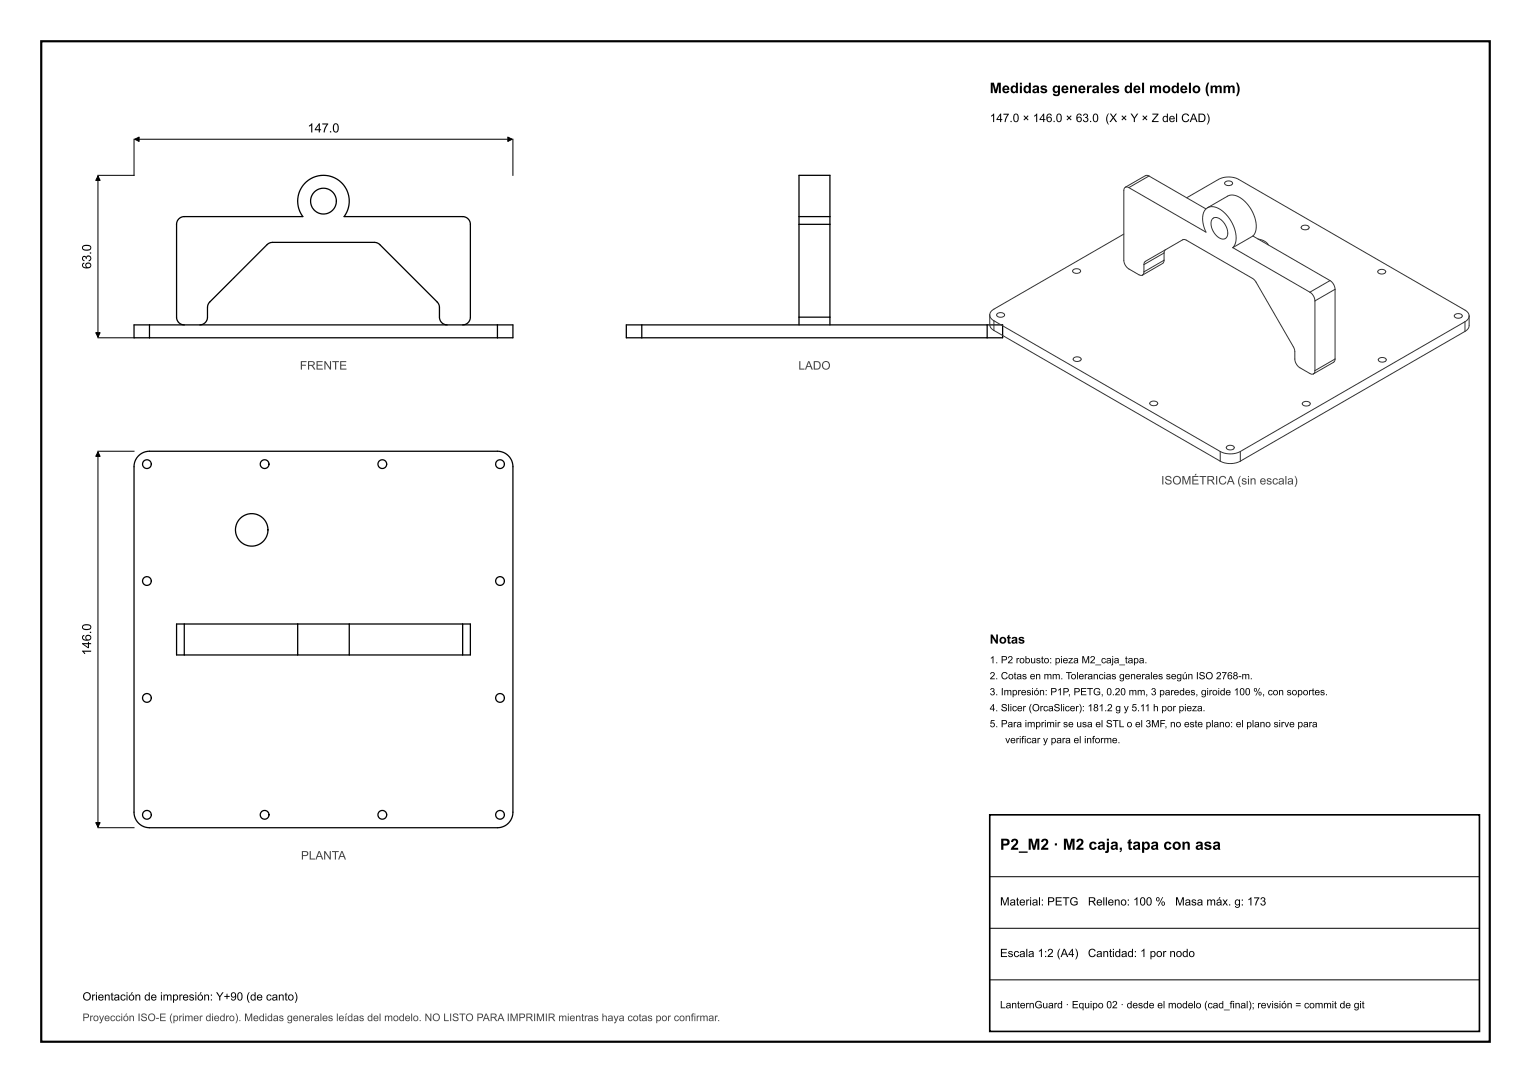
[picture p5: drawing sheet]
<svg xmlns="http://www.w3.org/2000/svg" width="297mm" height="210mm" viewBox="0 0 297 210" stroke-linecap="round" stroke-linejoin="round" font-family="sans-serif">
<defs><g id="words">
<text font-size="3" x="194" y="164.8">P2_M2 · M2 caja, tapa con asa</text>
<text font-size="2.8" x="192" y="18.1">Medidas generales del modelo (mm)</text>
<g font-size="2.5">
<text x="59.7" y="25.7">147.0</text>
<text x="17.7" y="52.2" transform="rotate(-90 17.7 52.2)">63.0</text>
<text x="192" y="124.8">Notas</text>
<text x="17.7" y="127.1" transform="rotate(-90 17.7 127.1)">146.0</text>
</g>
<text font-size="2.3" x="192" y="23.7">147.0 × 146.0 × 63.0 (X × Y × Z del CAD)</text>
<g font-size="2.3" fill="#444">
<text x="58.2" y="71.7">FRENTE</text>
<text x="154.9" y="71.7">LADO</text>
<text x="225.3" y="93.9">ISOMÉTRICA (sin escala)</text>
<text x="58.4" y="166.7">PLANTA</text>
</g>
<g font-size="2.2">
<text x="194" y="175.6">Material: PETG</text>
<text x="211" y="175.6">Relleno: 100 %</text>
<text x="228" y="175.6">Masa máx. g: 173</text>
<text x="194" y="185.6">Escala 1:2 (A4)</text>
<text x="211.1" y="185.6">Cantidad: 1 por nodo</text>
<text x="16" y="194">Orientación de impresión: Y+90 (de canto)</text>
</g>
<text font-size="2" fill="#444" x="16" y="198">Proyección ISO-E (primer diedro). Medidas generales leídas del modelo. NO LISTO PARA IMPRIMIR mientras haya cotas por confirmar.</text>
<text font-size="2" x="194" y="195.5">LanternGuard · Equipo 02 · desde el modelo (cad_final); revisión = commit de git</text>
<g font-size="1.9">
<text x="192" y="128.6">1. P2 robusto: pieza M2_caja_tapa.</text>
<text x="192" y="131.7">2. Cotas en mm. Tolerancias generales según ISO 2768-m.</text>
<text x="192" y="134.8">3. Impresión: P1P, PETG, 0.20 mm, 3 paredes, giroide 100 %, con soportes.</text>
<text x="192" y="137.9">4. Slicer (OrcaSlicer): 181.2 g y 5.11 h por pieza.</text>
<text x="192" y="141">5. Para imprimir se usa el STL o el 3MF, no este plano: el plano sirve para</text>
<text x="195" y="144.1">verificar y para el informe.</text>
</g>
</g></defs>
<path d="M8 8h281v194h-281z" fill="none" stroke="#000" stroke-width=".42"/>
<path d="M192 158h95v42h-95z" fill="none" stroke="#000" stroke-width=".32"/>
<g fill="none" stroke="#000" stroke-width=".25">
<path d="M155 42v-8h6v8M155 42h6M155 42v1.5M155 43.5v18M155 43.5h6M161 42v1.5M161 43.5v18M29 65.5h67.5M29 63h67.5M29 63h-3v2.5h3M29 63v2.5M35.8 63a1.63 1.63 0 0 1-1.5-2.1v-17a1.66 1.66 0 0 1 2-1.9h22.4l-.1-.2a5 5 0 0 1 4.2-7.8 5 5 0 0 1 4 8h22.6a1.66 1.66 0 0 1 1.8 2.1v17a1.57 1.57 0 0 1-1.4 1.9"/>
<path d="M38.8 63a1.71 1.71 0 0 0 1.5-2.3 2.71 2.71 0 0 1 1.2-3l9.6-9.6a2.5 2.5 0 0 1 2.8-1.1h17.7a2.5 2.5 0 0 1 2.8 1.1l9.7 9.8a2.58 2.58 0 0 1 1.2 2.8 1.71 1.71 0 0 0 1.5 2.3M96.5 63h3v2.5h-3M96.5 63v2.5M124.5 63h-3v2.5h3M124.5 63h67M124.5 65.5h67M124.5 63v2.5M155 61.5v1.5M155 61.5h6M161 61.5v1.5M191.5 63h3v2.5h-3M191.5 63v2.5"/>
<path d="M26.9 88.4l1-.7 1.1-.2h67.7a3 3 0 0 1 2.8 3v67.2a3 3 0 0 1-3 2.8h-67.7a3 3 0 0 1-2.8-3v-67l.2-1.1zM35.8 121h22M35.8 127h22M35.8 121h-1.5v6h1.5M35.8 121v6M57.8 127h9.9M57.8 121h9.9M57.8 121v6M67.7 121h22.1M67.7 127h22.1M67.7 121v6M89.8 121h1.4v6h-1.4"/>
<path d="M89.8 121v6"/>
<circle cx="62.8" cy="39" r="2.5"/>
<circle cx="28.5" cy="90" r=".85"/>
<circle cx="51.3" cy="90" r=".85"/>
<circle cx="74.2" cy="90" r=".85"/>
<circle cx="97" cy="90" r=".85"/>
<circle cx="28.5" cy="112.7" r=".85"/>
<circle cx="48.8" cy="102.7" r="3.2"/>
<circle cx="97" cy="112.7" r=".85"/>
<circle cx="28.5" cy="135.3" r=".85"/>
<circle cx="97" cy="135.3" r=".85"/>
<circle cx="28.5" cy="158" r=".85"/>
<circle cx="51.3" cy="158" r=".85"/>
<circle cx="74.2" cy="158" r=".85"/>
<circle cx="97" cy="158" r=".85"/>
</g>
<g fill="none" stroke="#333" stroke-width=".19">
<path d="M218.3 36.3a2.92 2.92 0 0 0-.3 1.9v10.4a4.6 4.6 0 0 0 .6 3.2l1.7 1.1a1.64 1.64 0 0 0 1.3 .4M218.3 36.3l.7 .1M219 36.4l14.9 8.6a4.5 4.5 0 0 1-.1-4.4l.4-.3M222.9 34.1l11 6.4M222.9 34.1a1.96 1.96 0 0 0-1.8 .6l-2.8 1.6M222.9 34.1l-3.9 2.3M230.2 38.4l4.9-2.9a4.9 4.9 0 0 1 6.3-.1l42.1 24.3a2.05 2.05 0 0 1 1.5 1.6M237.6 35.4a.96 .96 0 0 1 1.5 .1 .9 .9 0 0 1-1.5 0zM208.1 52.4a.96 .96 0 0 1 1.5 .2 .9 .9 0 0 1-1.5 0zM218 45.4l-25 14.4a1.6 1.6 0 0 0-1 1.3M221.9 51.3a1.97 1.97 0 0 1 1.4-1.3l5.5-3.1a1.28 1.28 0 0 1 2 0l10.6 6.2a4.7 4.7 0 0 1 2.7 2.4l6 10.3a4.5 4.5 0 0 1 1.1 3.5 2.54 2.54 0 0 0 1.9 2.5l.4 .3a1.64 1.64 0 0 0 1.3 .4M221.9 51.3v1.4"/>
<path d="M221.9 52.7l-.3 .6M225.8 49.1v1.4M225.8 50.5a1.96 1.96 0 0 1-1.4 1.2l-2.8 1.6M225.8 49.1l-3.9 2.2M225.8 50.5l-3.9 2.2M226.1 48.4l-.3 .7M234.2 40.3a3.3 3.3 0 0 1 3.7 1.4l.8 1a5.3 5.3 0 0 1 .7 5l-.2 .3M234.2 40.3l2.4-1.4a5.7 5.7 0 0 1 2.6-1.1 6.4 6.4 0 0 1 4.3 4.8 3.4 3.4 0 0 1-.4 3.2M235.3 42.4a1.74 1.74 0 0 1 2.2 .9 2.52 2.52 0 0 1 .3 2.9 1.73 1.73 0 0 1-2.2-1 2.56 2.56 0 0 1-.3-2.8zM239.2 48l14.9 8.7M243.1 45.8l14.9 8.6M243.1 45.8l-3.9 2.2"/>
<path d="M244.1 46.3l1.2 .4 .8 .8M252.5 43.9a.96 .96 0 0 1 1.5 .2 .9 .9 0 0 1-1.6 0zM254.1 56.7l.7 .7 .3 .9M255.1 58.3v13.6M258 54.4l.7 .7 .3 1M258 54.4l-3.9 2.3M259 56.1v13.5M259 56.1l-3.9 2.2M267.3 52.5a.96 .96 0 0 1 1.5 .2 .9 .9 0 0 1-1.5 0zM192 61.1a1.41 1.41 0 0 0 .8 1.1M192 61.1v1.3a1.45 1.45 0 0 0 .8 1.7M192.8 64.1l43.9 25.3"/>
<path d="M192.8 62.2l43.9 25.3M192.8 62.2v1.9M193.4 60.9a.96 .96 0 0 1 1.5 .2 .9 .9 0 0 1-1.6 0zM208.2 69.5a.96 .96 0 0 1 1.5 .1 .9 .9 0 0 1-1.5 0zM223.1 78.1a.96 .96 0 0 1 1.5 .1 .9 .9 0 0 1-1.6 0zM252.7 78.1a.96 .96 0 0 1 1.5 .2 .9 .9 0 0 1-1.6 0zM255.1 71.9l-.3 .6M259 69.6a1.96 1.96 0 0 1-1.4 1.3l-2.8 1.6M259 69.6l-3.9 2.3M267.4 69.6a.96 .96 0 0 1 1.5 .2 .9 .9 0 0 1-1.5 0zM282.2 61.1a.96 .96 0 0 1 1.5 .2 .9 .9 0 0 1-1.6 0zM284.2 62.4l-43.6 25.1"/>
<path d="M284.2 64.3l-43.6 25.1M284.2 62.4v1.9M285 61.3a1.4 1.4 0 0 1-.8 1.1M285 61.3v1.3a1.45 1.45 0 0 1-.8 1.7M236.7 87.5a4.3 4.3 0 0 0 3.9 0M236.7 89.4a4.3 4.3 0 0 0 3.9 0M236.7 87.5v1.9M237.9 86.6a.96 .96 0 0 1 1.5 .2 .9 .9 0 0 1-1.5 0zM240.6 87.5v1.9"/>
</g>
<path d="M19 34.1v31.3M26 27v7h-7M26.1 27h73.3M99.5 27v7M19 65.5h7M19 87.6v72.8M19 87.5h7M19 160.5h7M192 170h95M192 180h95M192 190h95" fill="none" stroke="#000" stroke-width=".19"/>
<path d="M19 34.1l.4 .9h-.8zM26.1 27l.9-.4v.8zM98.5 26.6l.9 .4-.9 .4zM18.6 64.5h.8l-.4 .9zM19 87.6l.4 .9h-.8zM18.6 159.5h.8l-.4 .9z" fill="#000" stroke="#000" stroke-width=".19"/>
<use href="#words"/>
</svg>
